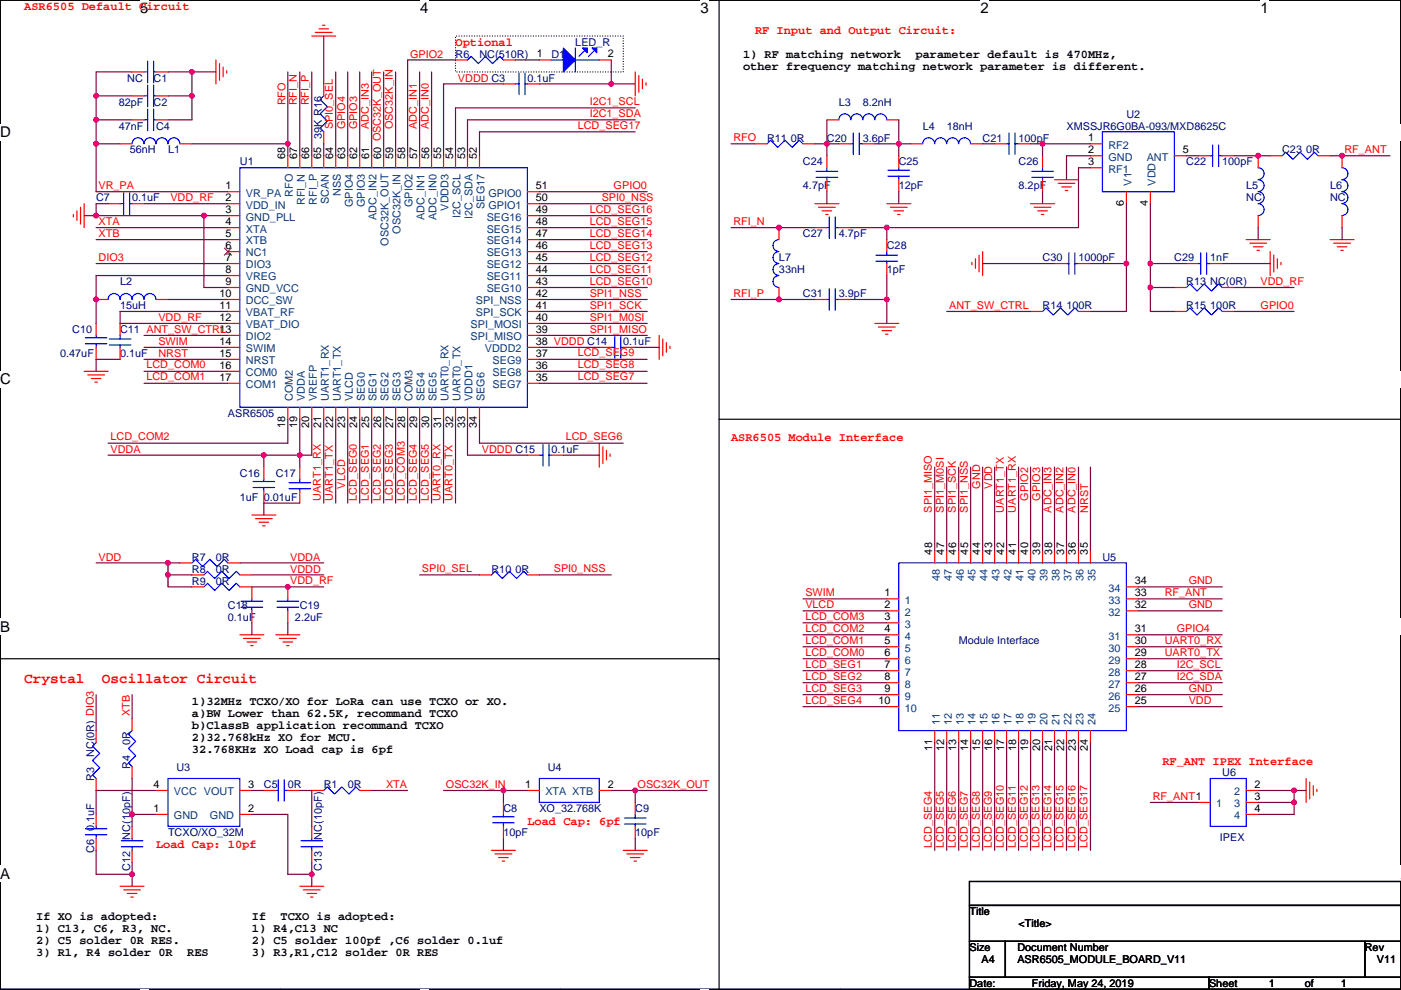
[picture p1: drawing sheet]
<svg xmlns="http://www.w3.org/2000/svg" width="297mm" height="210mm" viewBox="0 0 297 210" stroke-linecap="round" stroke-linejoin="round" font-family="sans-serif">
<defs><g id="words">
<g font-size="3.2">
<text x="29.7" y="2.8">5</text>
<text x="89.1" y="2.8">4</text>
<text x="148.5" y="2.8">3</text>
<text x="207.9" y="2.8">2</text>
<text x="267.3" y="2.8">1</text>
<text x=".1" y="29.1">D</text>
<text x=".1" y="81.5">C</text>
<text x=".1" y="134">B</text>
<text x=".1" y="186.4">A</text>
<text x="297" y="186.4">A</text>
</g>
<g font-size="3" fill="#f00">
<text x="5.1" y="144.8">Crystal</text>
<text x="21.6" y="144.8">Oscillator Circuit</text>
</g>
<g font-size="2.5" fill="#f00">
<text x="5.1" y="2.2">ASR6505 Default Circuit</text>
<text x="96.6" y="9.8">Optional</text>
<text x="160.1" y="7.2">RF Input and Output Circuit:</text>
<text x="155" y="93.6">ASR6505 Module Interface</text>
<text x="246.4" y="162.2">RF_ANT IPEX Interface</text>
<text x="33.1" y="180">Load Cap: 10pf</text>
<text x="111.8" y="174.9">Load Cap: 6pf</text>
</g>
<g font-size="2.5">
<text x="157.5" y="12.3">1) RF matching network</text>
<text x="157.5" y="14.9">other frequency matching network parameter is different.</text>
<text x="194.1" y="12.3">parameter default is 470MHz,</text>
<text x="40.7" y="149.5">1)32MHz TCXO/XO for LoRa can use TCXO or XO.</text>
<text x="40.7" y="152">a)BW Lower than 62.5K, recommand TCXO</text>
<text x="40.7" y="154.6">b)ClassB application recommand TCXO</text>
<text x="40.7" y="157.1">2)32.768kHz XO for MCU.</text>
<text x="40.7" y="159.6">32.768KHz XO Load cap is 6pf</text>
<text x="7.7" y="195.2">If XO is adopted:</text>
<text x="7.7" y="197.7">1) C13, C6, R3, NC.</text>
<text x="53.4" y="195.2">If</text>
<text x="53.4" y="197.7">1) R4,C13 NC</text>
<text x="59.5" y="195.2">TCXO is adopted:</text>
<text x="7.7" y="200.3">2) C5 solder 0R RES.</text>
<text x="7.7" y="202.8">3) R1, R4 solder 0R</text>
<text x="39.7" y="202.8">RES</text>
<text x="53.4" y="200.3">2) C5 solder 100pf ,C6 solder 0.1uf</text>
<text x="53.4" y="202.8">3) R3,R1,C12 solder 0R RES</text>
</g>
<g font-size="2.3" fill="#000080">
<text x="122" y="9.7">LED_R</text>
<text x="27" y="17.3">NC</text>
<text x="32.6" y="17.3">C1</text>
<text x="96.6" y="12.2">R6</text>
<text x="101.7" y="12.2">NC(510R)</text>
<text x="111.8" y="17.3">0.1uF</text>
<text x="116.9" y="12.2">D1</text>
<text x="25.2" y="22.4">82pF</text>
<text x="32.6" y="22.4">C2</text>
<text x="177.9" y="22.4">L3</text>
<text x="182.9" y="22.4">8.2nH</text>
<text x="25.2" y="27.5">47nF</text>
<text x="33.1" y="27.5">C4</text>
<text x="68.2" y="29.5" transform="rotate(-90 68.2 29.5)">39K R16</text>
<text x="195.6" y="27.5">L4</text>
<text x="200.7" y="27.5">18nH</text>
<text x="226.1" y="27.5">XMSSJR6G0BA-093/MXD8625C</text>
<text x="238.8" y="24.9">U2</text>
<text x="27.5" y="32.6">56nH</text>
<text x="35.6" y="32.6">L1</text>
<text x="50.9" y="35.1">U1</text>
<text x="162.6" y="30">R11 0R</text>
<text x="170.2" y="35.1">C24</text>
<text x="175.3" y="30">C20</text>
<text x="182.9" y="30">3.6pF</text>
<text x="190.6" y="35.1">C25</text>
<text x="208.3" y="30">C21</text>
<text x="216" y="30">100pF</text>
<text x="216" y="35.1">C26</text>
<text x="251.5" y="35.1">C22</text>
<text x="259.1" y="35.1">100pF</text>
<text x="271.8" y="32.6">C23 0R</text>
<text x="170.2" y="40.2">4.7pF</text>
<text x="190.6" y="40.2">12pF</text>
<text x="216" y="40.2">8.2pF</text>
<text x="264.2" y="40.2">L5</text>
<text x="282" y="40.2">L6</text>
<text x="20.4" y="42.7">C7</text>
<text x="28" y="42.7">0.1uF</text>
<text x="264.2" y="42.7">NC</text>
<text x="282" y="42.7">NC</text>
<text x="170.2" y="50.3">C27</text>
<text x="177.9" y="50.3">4.7pF</text>
<text x="188" y="52.9">C28</text>
<text x="165.2" y="55.4">L7</text>
<text x="165.2" y="58">33nH</text>
<text x="188" y="58">1pF</text>
<text x="221" y="55.4">C30</text>
<text x="228.7" y="55.4">1000pF</text>
<text x="249" y="55.4">C29</text>
<text x="256.6" y="55.4">1nF</text>
<text x="25.5" y="60.5">L2</text>
<text x="25.5" y="65.6">15uH</text>
<text x="170.2" y="63">C31</text>
<text x="177.9" y="63">3.9pF</text>
<text x="221" y="65.6">R14 100R</text>
<text x="251.5" y="60.5">R13 NC(0R)</text>
<text x="251.5" y="65.6">R15 100R</text>
<text x="15.3" y="70.7">C10</text>
<text x="25.5" y="70.7">C11 ANT_SW_CTRL</text>
<text x="12.8" y="75.7">0.47uF</text>
<text x="25.5" y="75.7">0.1uF</text>
<text x="132.1" y="73.2">0.1uF</text>
<text x="48.3" y="88.4">ASR6505</text>
<text x="50.9" y="101.1">C16</text>
<text x="58.5" y="101.1">C17</text>
<text x="116.9" y="96.1">0.1uF</text>
<text x="50.9" y="106.2">1uF 0.01uF</text>
<text x="40.7" y="118.9">R7</text>
<text x="45.8" y="118.9">0R</text>
<text x="233.7" y="118.9">U5</text>
<text x="40.7" y="124">R9</text>
<text x="40.7" y="121.5">R8</text>
<text x="45.8" y="124">0R</text>
<text x="45.8" y="121.5">0R</text>
<text x="104.2" y="121.5">R10 0R</text>
<text x="48.3" y="129.1">C18</text>
<text x="48.3" y="131.6">0.1uF</text>
<text x="62.5" y="131.6">2.2uF</text>
<text x="63.6" y="129.1">C19</text>
<text x="203.3" y="136.7">Module Interface</text>
<text x="20" y="160.5" transform="rotate(-90 20 160.5)">NC(0R) DIO3</text>
<text x="27.6" y="158" transform="rotate(-90 27.6 158)">0R</text>
<text x="20" y="165.6" transform="rotate(-90 20 165.6)">R3</text>
<text x="27.6" y="163.1" transform="rotate(-90 27.6 163.1)">R4</text>
<text x="37.4" y="163.6">U3</text>
<text x="55.9" y="167.2">C5</text>
<text x="61" y="167.2">0R</text>
<text x="68.6" y="167.2">R1</text>
<text x="73.7" y="167.2">0R</text>
<text x="116.1" y="163.6">U4</text>
<text x="259.1" y="164.6">U6</text>
<text x="106.7" y="172.3">C8</text>
<text x="114.4" y="172.3">XO_32.768K</text>
<text x="134.7" y="172.3">C9</text>
<text x="20" y="176.3" transform="rotate(-90 20 176.3)">0.1uF</text>
<text x="27.6" y="178.1" transform="rotate(-90 27.6 178.1)">NC(10pF)</text>
<text x="35.6" y="177.3">TCXO/XO_32M</text>
<text x="68.2" y="178.1" transform="rotate(-90 68.2 178.1)">NC(10pF)</text>
<text x="106.7" y="177.3">10pF</text>
<text x="134.7" y="177.3">10pF</text>
<text x="258.6" y="178.4">IPEX</text>
<text x="20" y="180.9" transform="rotate(-90 20 180.9)">C6</text>
<text x="27.6" y="184.7" transform="rotate(-90 27.6 184.7)">C12</text>
<text x="68.2" y="184.7" transform="rotate(-90 68.2 184.7)">C13</text>
</g>
<g font-size="2.3" fill="#f00">
<text x="86.9" y="12.2">GPIO2</text>
<text x="97.1" y="17.3">VDDD C3</text>
<text x="60.5" y="22.4" transform="rotate(-90 60.5 22.4)">RFO</text>
<text x="62.9" y="22.4" transform="rotate(-90 62.9 22.4)">RFI_N</text>
<text x="65.5" y="22.4" transform="rotate(-90 65.5 22.4)">RFI_P</text>
<text x="125" y="22.3">I2C1_SCL</text>
<text x="70.6" y="27.5" transform="rotate(-90 70.6 27.5)">SPI0_SEL</text>
<text x="73.2" y="27.5" transform="rotate(-90 73.2 27.5)">GPIO4</text>
<text x="75.8" y="27.5" transform="rotate(-90 75.8 27.5)">GPIO3</text>
<text x="78.2" y="27.5" transform="rotate(-90 78.2 27.5)">ADC_IN3</text>
<text x="83.3" y="27.5" transform="rotate(-90 83.3 27.5)">OSC32K_IN</text>
<text x="88.3" y="27.5" transform="rotate(-90 88.3 27.5)">ADC_IN1</text>
<text x="90.9" y="27.5" transform="rotate(-90 90.9 27.5)">ADC_IN0</text>
<text x="122.5" y="27.3">LCD_SEG17</text>
<text x="125" y="24.8">I2C1_SDA</text>
<text x="155.5" y="30">RFO</text>
<text x="285" y="32.4">RF_ANT</text>
<text x="20.9" y="40">VR_PA</text>
<text x="130.1" y="40.2">GPIO0</text>
<text x="20.9" y="47.8">XTA</text>
<text x="36.1" y="42.6">VDD_RF</text>
<text x="125" y="47.7">LCD_SEG15</text>
<text x="125" y="45.1">LCD_SEG16</text>
<text x="127.6" y="42.6">SPI0_NSS</text>
<text x="155.5" y="47.7">RFI_N</text>
<text x="20.9" y="50.3">XTB</text>
<text x="125" y="52.7">LCD_SEG13</text>
<text x="125" y="50.2">LCD_SEG14</text>
<text x="20.9" y="55.4">DIO3</text>
<text x="125" y="57.8">LCD_SEG11</text>
<text x="125" y="55.3">LCD_SEG12</text>
<text x="125" y="65.4">SPI1_SCK</text>
<text x="125" y="62.9">SPI1_NSS</text>
<text x="125" y="60.4">LCD_SEG10</text>
<text x="155.5" y="62.9">RFI_P</text>
<text x="201.2" y="65.4">ANT_SW_CTRL</text>
<text x="267.3" y="60.4">VDD_RF</text>
<text x="267.3" y="65.6">GPIO0</text>
<text x="33.6" y="68">VDD_RF</text>
<text x="125" y="70.5">SPI1_MISO</text>
<text x="125" y="68">SPI1_M0SI</text>
<text x="33.6" y="73.2">SWIM</text>
<text x="33.6" y="75.7">NRST</text>
<text x="122.5" y="75.6">LCD_SEG9</text>
<text x="31" y="78.1">LCD_COM0</text>
<text x="31" y="80.7">LCD_COM1</text>
<text x="122.5" y="80.7">LCD_SEG7</text>
<text x="122.5" y="78.1">LCD_SEG8</text>
<text x="23.4" y="93.4">LCD_COM2</text>
<text x="119.9" y="93.4">LCD_SEG6</text>
<text x="23.4" y="96">VDDA</text>
<text x="102.2" y="96">VDDD C15</text>
<text x="68" y="106.2" transform="rotate(-90 68 106.2)">UART1_RX</text>
<text x="70.6" y="106.2" transform="rotate(-90 70.6 106.2)">UART1_TX</text>
<text x="73.2" y="103.7" transform="rotate(-90 73.2 103.7)">VLCD</text>
<text x="75.6" y="106.2" transform="rotate(-90 75.6 106.2)">LCD_SEG0</text>
<text x="78.2" y="106.2" transform="rotate(-90 78.2 106.2)">LCD_SEG1</text>
<text x="80.7" y="106.2" transform="rotate(-90 80.7 106.2)">LCD_SEG2</text>
<text x="83.3" y="106.2" transform="rotate(-90 83.3 106.2)">LCD_SEG3</text>
<text x="85.8" y="106.2" transform="rotate(-90 85.8 106.2)">LCD_COM3</text>
<text x="88.3" y="106.2" transform="rotate(-90 88.3 106.2)">LCD_SEG4</text>
<text x="90.9" y="106.2" transform="rotate(-90 90.9 106.2)">LCD_SEG5</text>
<text x="93.4" y="106.2" transform="rotate(-90 93.4 106.2)">UART0_RX</text>
<text x="96" y="106.2" transform="rotate(-90 96 106.2)">UART0_TX</text>
<text x="207.8" y="103.7" transform="rotate(-90 207.8 103.7)">GND</text>
<text x="210.4" y="103.7" transform="rotate(-90 210.4 103.7)">VDD</text>
<text x="218" y="106.2" transform="rotate(-90 218 106.2)">GPIO2</text>
<text x="220.5" y="106.2" transform="rotate(-90 220.5 106.2)">GPIO3</text>
<text x="197.6" y="108.7" transform="rotate(-90 197.6 108.7)">SPI1_MISO</text>
<text x="200.1" y="108.7" transform="rotate(-90 200.1 108.7)">SPI1_M0SI</text>
<text x="202.6" y="108.7" transform="rotate(-90 202.6 108.7)">SPI1_SCK</text>
<text x="205.2" y="108.7" transform="rotate(-90 205.2 108.7)">SPI1_NSS</text>
<text x="212.8" y="108.7" transform="rotate(-90 212.8 108.7)">UART1_TX</text>
<text x="215.3" y="108.7" transform="rotate(-90 215.3 108.7)">UART1_RX</text>
<text x="223" y="108.7" transform="rotate(-90 223 108.7)">ADC_IN3</text>
<text x="225.5" y="108.7" transform="rotate(-90 225.5 108.7)">ADC_IN2</text>
<text x="228" y="108.7" transform="rotate(-90 228 108.7)">ADC_IN0</text>
<text x="230.7" y="108.7" transform="rotate(-90 230.7 108.7)">NRST</text>
<text x="20.9" y="118.9">VDD</text>
<text x="61.5" y="118.9">VDDA</text>
<text x="61.5" y="121.4">VDDD</text>
<text x="61.5" y="123.9">VDD_RF</text>
<text x="89.5" y="121.3">SPI0_SEL</text>
<text x="117.4" y="121.3">SPI0_NSS</text>
<text x="252" y="124">GND</text>
<text x="170.7" y="126.5">SWIM</text>
<text x="170.7" y="131.5">LCD_COM3</text>
<text x="170.7" y="129.1">VLCD</text>
<text x="246.9" y="126.4">RF_ANT</text>
<text x="252" y="129.1">GND</text>
<text x="170.7" y="136.6">LCD_COM1</text>
<text x="170.7" y="134">LCD_COM2</text>
<text x="246.9" y="136.6">UART0_RX</text>
<text x="249.5" y="134.1">GPIO4</text>
<text x="170.7" y="141.6">LCD_SEG1</text>
<text x="170.7" y="139.1">LCD_COM0</text>
<text x="246.9" y="139.1">UART0_TX</text>
<text x="249.5" y="141.6">I2C_SCL</text>
<text x="170.7" y="149.3">LCD_SEG4</text>
<text x="170.7" y="146.7">LCD_SEG3</text>
<text x="170.7" y="144.2">LCD_SEG2</text>
<text x="249.5" y="144.2">I2C_SDA</text>
<text x="252" y="149.4">VDD</text>
<text x="252" y="146.8">GND</text>
<text x="27.5" y="151.9" transform="rotate(-90 27.5 151.9)">XTB</text>
<text x="81.8" y="167.2">XTA</text>
<text x="94.5" y="167">OSC32K_IN</text>
<text x="135.2" y="167">OSC32K_OUT</text>
<text x="244.4" y="169.6">RF_ANT1</text>
<text x="197.6" y="179.9" transform="rotate(-90 197.6 179.9)">LCD_SEG4</text>
<text x="200.1" y="179.9" transform="rotate(-90 200.1 179.9)">LCD_SEG5</text>
<text x="202.6" y="179.9" transform="rotate(-90 202.6 179.9)">LCD_SEG6</text>
<text x="205.2" y="179.9" transform="rotate(-90 205.2 179.9)">LCD_SEG7</text>
<text x="207.7" y="179.9" transform="rotate(-90 207.7 179.9)">LCD_SEG8</text>
<text x="210.3" y="179.9" transform="rotate(-90 210.3 179.9)">LCD_SEG9</text>
<text x="212.8" y="179.9" transform="rotate(-90 212.8 179.9)">LCD_SEG10</text>
<text x="215.3" y="179.9" transform="rotate(-90 215.3 179.9)">LCD_SEG11</text>
<text x="217.9" y="179.9" transform="rotate(-90 217.9 179.9)">LCD_SEG12</text>
<text x="220.4" y="179.9" transform="rotate(-90 220.4 179.9)">LCD_SEG13</text>
<text x="223" y="179.9" transform="rotate(-90 223 179.9)">LCD_SEG14</text>
<text x="225.5" y="179.9" transform="rotate(-90 225.5 179.9)">LCD_SEG15</text>
<text x="228" y="179.9" transform="rotate(-90 228 179.9)">LCD_SEG16</text>
<text x="230.6" y="179.9" transform="rotate(-90 230.6 179.9)">LCD_SEG17</text>
</g>
<g font-size="2.3">
<text x="113.9" y="12.2">1</text>
<text x="128.8" y="12.2">2</text>
<text x="230.7" y="30">1</text>
<text x="60.5" y="33.8" transform="rotate(-90 60.5 33.8)">68</text>
<text x="63" y="33.8" transform="rotate(-90 63 33.8)">67</text>
<text x="65.6" y="33.8" transform="rotate(-90 65.6 33.8)">66</text>
<text x="68.1" y="33.8" transform="rotate(-90 68.1 33.8)">65</text>
<text x="70.7" y="33.8" transform="rotate(-90 70.7 33.8)">64</text>
<text x="73.2" y="33.8" transform="rotate(-90 73.2 33.8)">63</text>
<text x="75.7" y="33.8" transform="rotate(-90 75.7 33.8)">62</text>
<text x="78.3" y="33.8" transform="rotate(-90 78.3 33.8)">61</text>
<text x="80.8" y="33.8" transform="rotate(-90 80.8 33.8)">60 OSC32K_OUT</text>
<text x="83.4" y="33.8" transform="rotate(-90 83.4 33.8)">59</text>
<text x="85.9" y="33.8" transform="rotate(-90 85.9 33.8)">58</text>
<text x="88.4" y="33.8" transform="rotate(-90 88.4 33.8)">57</text>
<text x="91" y="33.8" transform="rotate(-90 91 33.8)">56</text>
<text x="93.5" y="33.8" transform="rotate(-90 93.5 33.8)">55</text>
<text x="96.1" y="33.8" transform="rotate(-90 96.1 33.8)">54</text>
<text x="98.6" y="33.8" transform="rotate(-90 98.6 33.8)">53</text>
<text x="101.1" y="33.8" transform="rotate(-90 101.1 33.8)">52</text>
<text x="230.7" y="32.5">2</text>
<text x="230.7" y="35.1">3</text>
<text x="250.8" y="32.5">5</text>
<text x="47.8" y="40.1">1</text>
<text x="113.6" y="40.1">51</text>
<text x="47.8" y="42.7">2</text>
<text x="47.8" y="45.2">3</text>
<text x="47.8" y="47.8">4</text>
<text x="113.6" y="42.7">50</text>
<text x="113.6" y="47.8">48</text>
<text x="113.6" y="45.2">49</text>
<text x="238.3" y="43.7" transform="rotate(-90 238.3 43.7)">6</text>
<text x="243.4" y="43.7" transform="rotate(-90 243.4 43.7)">4</text>
<text x="47.8" y="50.3">5</text>
<text x="47.8" y="52.8">6</text>
<text x="113.6" y="52.8">46</text>
<text x="113.6" y="50.3">47</text>
<text x="47.8" y="55.4">7</text>
<text x="47.8" y="57.9">8</text>
<text x="113.6" y="57.9">44</text>
<text x="113.6" y="55.4">45</text>
<text x="46.5" y="63">10</text>
<text x="46.5" y="65.5">11</text>
<text x="47.8" y="60.5">9</text>
<text x="113.6" y="65.5">41</text>
<text x="113.6" y="63">42</text>
<text x="113.6" y="60.5">43</text>
<text x="46.5" y="68.1">12</text>
<text x="46.5" y="70.6">13</text>
<text x="113.6" y="70.6">39</text>
<text x="113.6" y="68.1">40</text>
<text x="46.5" y="73.2">14</text>
<text x="46.5" y="75.7">15</text>
<text x="113.6" y="75.7">37</text>
<text x="113.6" y="73.2">38 VDDD C14</text>
<text x="46.5" y="78.2">16</text>
<text x="46.5" y="80.8">17</text>
<text x="113.6" y="80.8">35</text>
<text x="113.6" y="78.2">36</text>
<text x="60.5" y="90.7" transform="rotate(-90 60.5 90.7)">18</text>
<text x="63" y="90.7" transform="rotate(-90 63 90.7)">19</text>
<text x="65.6" y="90.7" transform="rotate(-90 65.6 90.7)">20</text>
<text x="68.1" y="90.7" transform="rotate(-90 68.1 90.7)">21</text>
<text x="70.7" y="90.7" transform="rotate(-90 70.7 90.7)">22</text>
<text x="73.2" y="90.7" transform="rotate(-90 73.2 90.7)">23</text>
<text x="75.7" y="90.7" transform="rotate(-90 75.7 90.7)">24</text>
<text x="78.3" y="90.7" transform="rotate(-90 78.3 90.7)">25</text>
<text x="80.8" y="90.7" transform="rotate(-90 80.8 90.7)">26</text>
<text x="83.4" y="90.7" transform="rotate(-90 83.4 90.7)">27</text>
<text x="85.9" y="90.7" transform="rotate(-90 85.9 90.7)">28</text>
<text x="88.4" y="90.7" transform="rotate(-90 88.4 90.7)">29</text>
<text x="91" y="90.7" transform="rotate(-90 91 90.7)">30</text>
<text x="93.5" y="90.7" transform="rotate(-90 93.5 90.7)">31</text>
<text x="96.1" y="90.7" transform="rotate(-90 96.1 90.7)">32</text>
<text x="98.6" y="90.7" transform="rotate(-90 98.6 90.7)">33</text>
<text x="101.1" y="90.7" transform="rotate(-90 101.1 90.7)">34</text>
<text x="197.7" y="117.6" transform="rotate(-90 197.7 117.6)">48</text>
<text x="200.2" y="117.6" transform="rotate(-90 200.2 117.6)">47</text>
<text x="202.7" y="117.6" transform="rotate(-90 202.7 117.6)">46</text>
<text x="205.3" y="117.6" transform="rotate(-90 205.3 117.6)">45</text>
<text x="207.8" y="117.6" transform="rotate(-90 207.8 117.6)">44</text>
<text x="210.4" y="117.6" transform="rotate(-90 210.4 117.6)">43</text>
<text x="212.9" y="117.6" transform="rotate(-90 212.9 117.6)">42</text>
<text x="215.4" y="117.6" transform="rotate(-90 215.4 117.6)">41</text>
<text x="218" y="117.6" transform="rotate(-90 218 117.6)">40</text>
<text x="220.5" y="117.6" transform="rotate(-90 220.5 117.6)">39</text>
<text x="223.1" y="117.6" transform="rotate(-90 223.1 117.6)">38</text>
<text x="225.6" y="117.6" transform="rotate(-90 225.6 117.6)">37</text>
<text x="228.1" y="117.6" transform="rotate(-90 228.1 117.6)">36</text>
<text x="230.7" y="117.6" transform="rotate(-90 230.7 117.6)">35</text>
<text x="240.6" y="124">34</text>
<text x="187.5" y="126.5">1</text>
<text x="187.5" y="129">2</text>
<text x="187.5" y="131.6">3</text>
<text x="240.6" y="129">32</text>
<text x="240.6" y="126.5">33</text>
<text x="187.5" y="134.1">4</text>
<text x="187.5" y="136.7">5</text>
<text x="240.6" y="136.7">30</text>
<text x="240.6" y="134.1">31</text>
<text x="187.5" y="139.2">6</text>
<text x="187.5" y="141.7">7</text>
<text x="240.6" y="141.7">28</text>
<text x="240.6" y="139.2">29</text>
<text x="186.2" y="149.4">10</text>
<text x="187.5" y="144.3">8</text>
<text x="187.5" y="146.8">9</text>
<text x="240.6" y="149.4">25</text>
<text x="240.6" y="146.8">26</text>
<text x="240.6" y="144.3">27</text>
<text x="197.7" y="159.3" transform="rotate(-90 197.7 159.3)">11</text>
<text x="200.2" y="159.3" transform="rotate(-90 200.2 159.3)">12</text>
<text x="202.7" y="159.3" transform="rotate(-90 202.7 159.3)">13</text>
<text x="205.3" y="159.3" transform="rotate(-90 205.3 159.3)">14</text>
<text x="207.8" y="159.3" transform="rotate(-90 207.8 159.3)">15</text>
<text x="210.4" y="159.3" transform="rotate(-90 210.4 159.3)">16</text>
<text x="212.9" y="159.3" transform="rotate(-90 212.9 159.3)">17</text>
<text x="215.4" y="159.3" transform="rotate(-90 215.4 159.3)">18</text>
<text x="218" y="159.3" transform="rotate(-90 218 159.3)">19</text>
<text x="220.5" y="159.3" transform="rotate(-90 220.5 159.3)">20</text>
<text x="223.1" y="159.3" transform="rotate(-90 223.1 159.3)">21</text>
<text x="225.6" y="159.3" transform="rotate(-90 225.6 159.3)">22</text>
<text x="228.1" y="159.3" transform="rotate(-90 228.1 159.3)">23</text>
<text x="230.7" y="159.3" transform="rotate(-90 230.7 159.3)">24</text>
<text x="32.6" y="167.1">4</text>
<text x="52.6" y="167.1">3</text>
<text x="111.3" y="167.1">1</text>
<text x="128.8" y="167.1">2</text>
<text x="266" y="167.1">2</text>
<text x="32.6" y="172.2">1</text>
<text x="52.6" y="172.2">2</text>
<text x="266" y="169.7">3</text>
<text x="266" y="172.2">4</text>
<text x="205.5" y="194.1">Title</text>
<text x="216" y="196.6">&lt;Title&gt;</text>
<text x="205.5" y="201.7">Size</text>
<text x="215.7" y="201.7">Document Number</text>
<text x="289.4" y="201.7">Rev</text>
<text x="205.5" y="209.3">Date:</text>
<text x="208.1" y="204.3">A4</text>
<text x="215.7" y="204.3">ASR6505_MODULE_BOARD_V11</text>
<text x="218.8" y="209.3">Friday, May 24, 2019</text>
<text x="256.3" y="209.3">Sheet</text>
<text x="269" y="209.3">1</text>
<text x="276.7" y="209.3">of</text>
<text x="284.3" y="209.3">1</text>
<text x="291.9" y="204.3">V11</text>
</g>
<g font-size="2.3" fill="#004080">
<text x="235" y="31.5">RF2</text>
<text x="235" y="34.1">GND</text>
<text x="243.1" y="34.1">ANT</text>
<text x="52.1" y="41.7">VR_PA</text>
<text x="62.1" y="41.7" transform="rotate(-90 62.1 41.7)">RFO</text>
<text x="72.2" y="41.6" transform="rotate(-90 72.2 41.6)">NSS</text>
<text x="103.6" y="41.7">GPIO0</text>
<text x="235" y="36.6">RF1</text>
<text x="239.9" y="39.4" transform="rotate(-90 239.9 39.4)">V1</text>
<text x="245" y="39.4" transform="rotate(-90 245 39.4)">VDD</text>
<text x="52.1" y="44.2">VDD_IN</text>
<text x="52.1" y="46.8">GND_PLL</text>
<text x="64.6" y="43.5" transform="rotate(-90 64.6 43.5)">RFI_N</text>
<text x="67.2" y="43.4" transform="rotate(-90 67.2 43.4)">RFI_P</text>
<text x="69.7" y="43.3" transform="rotate(-90 69.7 43.3)">SCAN</text>
<text x="74.8" y="43.9" transform="rotate(-90 74.8 43.9)">GPIO4</text>
<text x="77.3" y="43.9" transform="rotate(-90 77.3 43.9)">GPIO3</text>
<text x="79.9" y="46.6" transform="rotate(-90 79.9 46.6)">ADC_IN2</text>
<text x="87.5" y="43.9" transform="rotate(-90 87.5 43.9)">GPIO2</text>
<text x="90" y="46.6" transform="rotate(-90 90 46.6)">ADC_IN1</text>
<text x="92.6" y="46.6" transform="rotate(-90 92.6 46.6)">ADC_IN0</text>
<text x="95.1" y="44.7" transform="rotate(-90 95.1 44.7)">VDDD3</text>
<text x="97.6" y="46.2" transform="rotate(-90 97.6 46.2)">I2C_SCL</text>
<text x="100.2" y="46.5" transform="rotate(-90 100.2 46.5)">I2C_SDA</text>
<text x="102.7" y="44.3" transform="rotate(-90 102.7 44.3)">SEG17</text>
<text x="103.2" y="46.8">SEG16</text>
<text x="103.6" y="44.2">GPIO1</text>
<text x="52.1" y="49.3">XTA</text>
<text x="52.1" y="51.9">XTB</text>
<text x="82.4" y="52.2" transform="rotate(-90 82.4 52.2)">OSC32K_OUT</text>
<text x="84.9" y="49.6" transform="rotate(-90 84.9 49.6)">OSC32K_IN</text>
<text x="103.2" y="51.9">SEG14</text>
<text x="103.2" y="49.3">SEG15</text>
<text x="52.1" y="54.4">NC1</text>
<text x="52.1" y="56.9">DIO3</text>
<text x="52.1" y="59.5">VREG</text>
<text x="103.2" y="59.5">SEG11</text>
<text x="103.2" y="56.9">SEG12</text>
<text x="103.2" y="54.4">SEG13</text>
<text x="52.1" y="62">GND_VCC</text>
<text x="52.1" y="64.6">DCC_SW</text>
<text x="100.9" y="64.6">SPI_NSS</text>
<text x="103.2" y="62">SEG10</text>
<text x="52.1" y="67.1">VBAT_RF</text>
<text x="52.1" y="69.6">VBAT_DIO</text>
<text x="99.8" y="69.6">SPI_MOSI</text>
<text x="100.9" y="67.1">SPI_SCK</text>
<text x="52.1" y="72.2">DIO2</text>
<text x="52.1" y="74.7">SWIM</text>
<text x="52.1" y="77.3">NRST</text>
<text x="99.8" y="72.2">SPI_MISO</text>
<text x="102.8" y="74.7">VDDD2</text>
<text x="104.5" y="77.3">SEG9</text>
<text x="52.1" y="79.8">COM0</text>
<text x="52.1" y="82.3">COM1</text>
<text x="104.5" y="82.3">SEG7</text>
<text x="104.5" y="79.8">SEG8</text>
<text x="62.1" y="85.1" transform="rotate(-90 62.1 85.1)">COM2</text>
<text x="64.6" y="85.1" transform="rotate(-90 64.6 85.1)">VDDA</text>
<text x="67.2" y="85.1" transform="rotate(-90 67.2 85.1)">VREFP</text>
<text x="69.7" y="85.1" transform="rotate(-90 69.7 85.1)">UART1_RX</text>
<text x="72.2" y="85.1" transform="rotate(-90 72.2 85.1)">UART1_TX</text>
<text x="74.8" y="85.1" transform="rotate(-90 74.8 85.1)">VLCD</text>
<text x="77.3" y="85.1" transform="rotate(-90 77.3 85.1)">SEG0</text>
<text x="79.9" y="85.1" transform="rotate(-90 79.9 85.1)">SEG1</text>
<text x="82.4" y="85.1" transform="rotate(-90 82.4 85.1)">SEG2</text>
<text x="84.9" y="85.1" transform="rotate(-90 84.9 85.1)">SEG3</text>
<text x="87.5" y="85.1" transform="rotate(-90 87.5 85.1)">COM3</text>
<text x="90" y="85.1" transform="rotate(-90 90 85.1)">SEG4</text>
<text x="92.6" y="85.1" transform="rotate(-90 92.6 85.1)">SEG5</text>
<text x="95.1" y="85.1" transform="rotate(-90 95.1 85.1)">UART0_RX</text>
<text x="97.6" y="85.1" transform="rotate(-90 97.6 85.1)">UART0_TX</text>
<text x="100.2" y="85.1" transform="rotate(-90 100.2 85.1)">VDDD1</text>
<text x="102.7" y="85.1" transform="rotate(-90 102.7 85.1)">SEG6</text>
<text x="199.2" y="123.3" transform="rotate(-90 199.2 123.3)">48</text>
<text x="201.8" y="123.3" transform="rotate(-90 201.8 123.3)">47</text>
<text x="204.3" y="123.3" transform="rotate(-90 204.3 123.3)">46</text>
<text x="206.9" y="123.3" transform="rotate(-90 206.9 123.3)">45</text>
<text x="209.4" y="123.3" transform="rotate(-90 209.4 123.3)">44</text>
<text x="211.9" y="123.3" transform="rotate(-90 211.9 123.3)">43</text>
<text x="214.5" y="123.3" transform="rotate(-90 214.5 123.3)">42</text>
<text x="217" y="123.3" transform="rotate(-90 217 123.3)">41</text>
<text x="219.6" y="123.3" transform="rotate(-90 219.6 123.3)">40</text>
<text x="222.1" y="123.3" transform="rotate(-90 222.1 123.3)">39</text>
<text x="224.6" y="123.3" transform="rotate(-90 224.6 123.3)">38</text>
<text x="227.2" y="123.3" transform="rotate(-90 227.2 123.3)">37</text>
<text x="229.7" y="123.3" transform="rotate(-90 229.7 123.3)">36</text>
<text x="232.3" y="123.3" transform="rotate(-90 232.3 123.3)">35</text>
<text x="235" y="125.5">34</text>
<text x="191.8" y="128.1">1</text>
<text x="191.8" y="130.6">2</text>
<text x="235" y="130.6">32</text>
<text x="235" y="128.1">33</text>
<text x="191.8" y="133.1">3</text>
<text x="191.8" y="135.7">4</text>
<text x="235" y="135.7">31</text>
<text x="191.8" y="138.2">5</text>
<text x="191.8" y="140.8">6</text>
<text x="191.8" y="143.3">7</text>
<text x="235" y="143.3">28</text>
<text x="235" y="140.8">29</text>
<text x="235" y="138.2">30</text>
<text x="191.8" y="145.8">8</text>
<text x="191.8" y="148.4">9</text>
<text x="235" y="148.4">26</text>
<text x="235" y="145.8">27</text>
<text x="191.8" y="150.9">10</text>
<text x="199.2" y="153.7" transform="rotate(-90 199.2 153.7)">11</text>
<text x="201.8" y="153.7" transform="rotate(-90 201.8 153.7)">12</text>
<text x="204.3" y="153.7" transform="rotate(-90 204.3 153.7)">13</text>
<text x="206.9" y="153.7" transform="rotate(-90 206.9 153.7)">14</text>
<text x="209.4" y="153.7" transform="rotate(-90 209.4 153.7)">15</text>
<text x="211.9" y="153.7" transform="rotate(-90 211.9 153.7)">16</text>
<text x="214.5" y="153.7" transform="rotate(-90 214.5 153.7)">17</text>
<text x="217" y="153.7" transform="rotate(-90 217 153.7)">18</text>
<text x="219.6" y="153.7" transform="rotate(-90 219.6 153.7)">19</text>
<text x="222.1" y="153.7" transform="rotate(-90 222.1 153.7)">20</text>
<text x="224.6" y="153.7" transform="rotate(-90 224.6 153.7)">21</text>
<text x="227.2" y="153.7" transform="rotate(-90 227.2 153.7)">22</text>
<text x="229.7" y="153.7" transform="rotate(-90 229.7 153.7)">23</text>
<text x="232.3" y="153.7" transform="rotate(-90 232.3 153.7)">24</text>
<text x="235" y="150.9">25</text>
<text x="36.9" y="168.7">VCC VOUT</text>
<text x="36.9" y="173.8">GND</text>
<text x="44.5" y="173.8">GND</text>
<text x="115.6" y="168.7">XTA XTB</text>
<text x="257.9" y="171.2">1</text>
<text x="261.7" y="168.7">2</text>
<text x="261.7" y="171.2">3</text>
<text x="261.7" y="173.8">4</text>
</g>
</g></defs>
<path d="M.1 0h296.9v209.8h-296.9z" fill="none" stroke="#000" stroke-width=".25"/>
<g fill="#fff">
<path d="M29.7 0h1.8v3.5h-1.8z"/>
<path d="M29.7 209.8l1.8 .1z"/>
</g>
<path d="M59.4 0h.1M59.4 209.8h.1" fill="none" stroke="#000" stroke-width=".25"/>
<g fill="#fff">
<path d="M89.1 0h1.8v3.5h-1.8z"/>
<path d="M89.1 209.8l1.8 .1z"/>
</g>
<path d="M118.8 0h.1M118.8 209.8h.1" fill="none" stroke="#000" stroke-width=".25"/>
<g fill="#fff">
<path d="M148.5 0h1.8v3.5h-1.8z"/>
<path d="M148.5 209.8l1.8 .1z"/>
</g>
<path d="M178.2 0h.1M178.2 209.8h.1" fill="none" stroke="#000" stroke-width=".25"/>
<g fill="#fff">
<path d="M207.9 0h1.7v3.5h-1.7z"/>
<path d="M207.9 209.8l1.7 .1z"/>
</g>
<path d="M237.6 0h.1M237.6 209.8h.1" fill="none" stroke="#000" stroke-width=".25"/>
<g fill="#fff">
<path d="M267.3 0h1.7v3.5h-1.7z"/>
<path d="M267.3 209.8l1.7 .1z"/>
<path d="M.1 26.2h2.2v3.6h-2.2z"/>
<path d="M297 26.2v3.6z"/>
<path d="M.1 78.7h2.2v3.5h-2.2z"/>
<path d="M297 78.7v3.5z"/>
</g>
<path d="M.1 52.5h.1M297 52.5h.1" fill="none" stroke="#000" stroke-width=".25"/>
<g fill="#fff">
<path d="M.1 131.1h2.1v3.6h-2.1z"/>
<path d="M297 131.1v3.6z"/>
</g>
<path d="M.1 104.9h.1M297 104.9h.1" fill="none" stroke="#000" stroke-width=".25"/>
<g fill="#fff">
<path d="M0 183.6h2.2v3.5h-2.2z"/>
<path d="M297 183.6v3.5z"/>
</g>
<g fill="none" stroke="#000" stroke-width=".25">
<path d="M152.5 0v210M152.5 88.9h144.5M297 88.9h.1M.1 139.7h152.4M152.5 139.7h.1M.1 157.4h.1M297 157.4h.1M205.5 199.7h7.7v7.6h-7.7zM205.5 187h91.5v5h-91.5zM205.5 192h91.5v7.7h-91.5zM213.2 199.7h76.2v7.6h-76.2zM289.4 199.7h7.6v7.6h-7.6z"/>
<path d="M205.5 207.3h50.8v2.5h-50.8zM256.3 207.3h40.7v2.5h-40.7z"/>
</g>
<path d="M96.6 7.6h35.5v7.7h-35.5z" fill="none" stroke="#000" stroke-width=".25" stroke-dasharray="0 .5"/>
<g fill="none" stroke="#f00" stroke-width=".25">
<path d="M28 15.3h2.5M33.1 15.3h2.5M45.8 12.7v5.1M46.5 13.5v3.5M47.3 14.2v2.1M48.1 15v.5M66.1 7.6h5.1M66.9 6.9h3.5M67.6 6.1h2.1M68.4 5.4h.5M68.6 17.8v2.5M96.6 12.7h2.5"/>
<path d="M106.7 17.8h2.6M106.7 12.7h2.6M111.8 17.8h2.6M114.4 12.7h2.5M127.1 12.7h2.5M134.7 15.3v5M135.4 16v3.6M136.2 16.8v2M137 17.5v.6M25.5 30.5h2.5M28 20.3h2.5M28 25.4h2.5"/>
<path d="M33.1 20.3h2.5M33.1 25.4h2.5M38.2 30.5h2.5M61 33v2.6M63.6 33v2.6M66.1 33v2.6M68.6 33v2.6M68.6 28v2.5M71.2 33v2.6M73.7 33v2.6M76.3 33v2.6M78.8 33v2.6"/>
<path d="M81.3 33v2.6M83.9 33v2.6M86.4 33v2.6M89 33v2.6M91.5 33v2.6M94 33v2.6M96.6 33v2.6M99.1 33v2.6M101.7 33v2.6M160.1 30.5h2.5M170.2 30.5h2.6M175.3 25.4h2.6"/>
<path d="M175.3 38.1v2.6M175.3 33v2.6M177.9 30.5h2.5M182.9 30.5h2.6M188 25.4h2.6M190.6 33v2.6M190.6 38.1v2.6M193.1 30.5h2.5M205.8 30.5h2.5M210.9 30.5h2.5M216 30.5h2.5M221 38.1v2.6"/>
<path d="M221 33v2.6M223.6 38.1h5.1M224.3 38.9h3.6M225.1 39.6h2M231.2 30.5h2.5M231.2 33h2.5M231.2 35.6h2.5M249 33h2.5M254.1 33h2.5M259.1 33h2.6M266.8 33v2.6M269.3 33h2.5"/>
<path d="M279.5 33h2.5M284.5 33v2.6M15.6 45.5v.5M16.3 44.7v2.1M17.1 44v3.5M17.8 43.2v5.1M22.9 43.2h2.6M28 43.2h2.5M48.3 40.7h2.6M48.3 43.2h2.6M48.3 45.7h2.6M48.3 48.3h2.6"/>
<path d="M48.3 50.8h2.6M48.3 53.4h2.6M48.3 55.9h2.6M48.3 58.4h2.6M111.8 58.4h2.6M111.8 55.9h2.6M111.8 53.4h2.6M111.8 50.8h2.6M111.8 48.3h2.6M111.8 45.7h2.6M111.8 43.2h2.6M111.8 40.7h2.6"/>
<path d="M165.2 48.3v2.5M172.8 43.2h5.1M172.8 48.3h2.5M173.5 44h3.6M174.3 44.7h2M175.1 45.5h.5M177.9 48.3h2.5M188 43.2h5.1M188 55.9v2.5M188 50.8v2.6M188.8 44h3.5M189.5 44.7h2.1"/>
<path d="M190.3 45.5h.5M206.1 55.6v.6M206.8 54.9v2M207.6 54.1v3.6M208.3 53.4v5M218.5 43.2h5.1M219.3 44h3.5M220 44.7h2.1M220.8 45.5h.5M223.6 55.9h2.5M225.9 40.4h.5M228.7 55.9h2.5"/>
<path d="M238.8 40.7v2.5M243.9 40.7v2.5M251.5 55.9h2.6M256.6 55.9h2.5M264.2 50.8h5.1M265 51.6h3.5M265.7 52.3h2.1M266.5 53.1h.5M266.8 45.7v2.6M269.3 53.4v5M270.1 54.1v3.6M270.8 54.9v2"/>
<path d="M271.6 55.6v.6M282 50.8h5.1M282.8 51.6h3.5M283.5 52.3h2.1M284.3 53.1h.5M284.5 45.7v2.6M17.8 78.8h5.1M18.6 79.5h3.6M20.4 68.6v2.5M20.4 73.7v2.5M20.4 63.5h2.5M25.5 73.7v2.5"/>
<path d="M25.5 68.6v2.5M33.1 63.5h2.5M48.3 61h2.6M48.3 63.5h2.6M48.3 66.1h2.6M48.3 68.6h2.6M48.3 71.1h2.6M48.3 73.7h2.6M48.3 76.2h2.6M48.3 78.8h2.6M111.8 78.8h2.6M111.8 76.2h2.6"/>
<path d="M111.8 73.7h2.6M111.8 71.1h2.6M111.8 68.6h2.6M111.8 66.1h2.6M111.8 63.5h2.6M111.8 61h2.6M127.1 73.7h2.5M132.1 73.7h2.6M139.8 71.1v5.1M140.5 71.9v3.6M141.3 72.7v2M142 73.4v.5"/>
<path d="M165.2 61v2.5M172.8 63.5h2.5M177.9 63.5h2.5M185.5 68.6h5.1M186.2 69.4h3.6M187 70.1h2M187.8 70.9h.5M218.5 66.1h2.5M228.7 66.1h2.5M249 61h2.5M249 66.1h2.5M259.1 61h2.6"/>
<path d="M259.1 66.1h2.6M19.4 80.3h2M20.1 81h.5M48.3 81.3h2.6M55.9 99.1v2.5M61 86.4v2.5M63.6 99.1v2.5M63.6 86.4v2.5M66.1 86.4v2.5M68.6 86.4v2.5M71.2 86.4v2.5M73.7 86.4v2.5"/>
<path d="M76.3 86.4v2.5M78.8 86.4v2.5M81.3 86.4v2.5M83.9 86.4v2.5M86.4 86.4v2.5M89 86.4v2.5M91.5 86.4v2.5M94 86.4v2.5M96.6 86.4v2.5M99.1 86.4v2.5M101.7 86.4v2.5M111.8 96.5h2.6"/>
<path d="M111.8 81.3h2.6M116.9 96.5h2.5M127.1 94v5.1M127.8 94.8v3.5M128.6 95.5v2.1M129.3 96.3v.5M38.2 119.4h2.5M48.3 119.4h2.6M53.4 109.2h5.1M54.2 110h3.5M54.9 110.8h2.1M55.7 111.5h.5"/>
<path d="M55.9 104.2v2.5M63.6 104.2v2.5M198.2 116.9v2.5M200.7 116.9v2.5M203.3 116.9v2.5M205.8 116.9v2.5M208.3 116.9v2.5M210.9 116.9v2.5M213.4 116.9v2.5M216 116.9v2.5M218.5 116.9v2.5M221 116.9v2.5"/>
<path d="M223.6 116.9v2.5M226.1 116.9v2.5M228.7 116.9v2.5M231.2 116.9v2.5M40.7 124.5h2.5M40.7 121.9h2.5M50.9 134.6h5M50.9 124.5h2.5v2.5M50.9 121.9h2.5M51.6 135.4h3.6M52.4 136.2h2M53.1 136.9h.6"/>
<path d="M53.4 129.6v2.5M58.5 134.6h5.1M59.2 135.4h3.6M60 136.2h2M60.8 136.9h.5M61 124.5v2.5M61 129.6v2.5M101.7 121.9h2.5M111.8 121.9h2.6M188 127h2.6M188 129.6h2.6M188 132.1h2.6"/>
<path d="M188 134.6h2.6M188 137.2h2.6M188 139.7h2.6M238.8 139.7h2.6M238.8 137.2h2.6M238.8 134.6h2.6M238.8 129.6h2.6M238.8 127h2.6M238.8 124.5h2.6M20.4 155v2.5M28 152.4v2.6M188 142.3h2.6"/>
<path d="M188 144.8h2.6M188 147.3h2.6M188 149.9h2.6M198.2 155v2.5M200.7 155v2.5M203.3 155v2.5M205.8 155v2.5M208.3 155v2.5M210.9 155v2.5M213.4 155v2.5M216 155v2.5M218.5 155v2.5"/>
<path d="M221 155v2.5M223.6 155v2.5M226.1 155v2.5M228.7 155v2.5M231.2 155v2.5M238.8 149.9h2.6M238.8 147.3h2.6M238.8 144.8h2.6M238.8 142.3h2.6M20.4 172.7v2.6M20.4 177.8v2.6M20.4 165.1v2.6"/>
<path d="M28 162.6v2.5M28 175.3v2.5M33.1 167.7h2.5M33.1 172.7h2.5M50.9 167.7h2.5M50.9 172.7h2.5M55.9 167.7h2.6M61 167.7h2.6M66.1 167.7h2.5M66.1 175.3v2.5M76.3 167.7h2.5M106.7 170.2v2.5"/>
<path d="M106.7 175.3v2.5M111.8 167.7h2.6M127.1 167.7h2.5M134.7 175.3v2.5M134.7 170.2v2.5M254.1 170.2h2.5M264.2 167.7h2.6M264.2 170.2h2.6M264.2 172.7h2.6M276.9 165.1v5.1M277.7 165.9v3.5M278.4 166.6v2.1"/>
<path d="M279.2 167.4v.5M25.5 188h5M26.2 188.7h3.6M27 189.5h2M27.7 190.3h.6M28 180.4v2.5M63.6 188h5M64.3 188.7h3.6M65.1 189.5h2M65.8 190.3h.6M66.1 180.4v2.5M104.2 180.4h5.1"/>
<path d="M105 181.1h3.5M105.7 181.9h2.1M106.5 182.6h.5M132.1 180.4h5.1M132.9 181.1h3.6M133.7 181.9h2M134.4 182.6h.5"/>
</g>
<g fill="none" stroke="#00f" stroke-width=".25">
<path d="M30.5 15.3h.8M31.3 13v4.5M31.3 18.1v4.5M32.6 13v4.5M32.6 18.1v4.5M32.6 15.3h.5M99.1 12.7l.8-.7 1.5 1.5 1.5-1.5 1.6 1.5 1.5-1.5 .7 .7M109.3 17.8h.7M110 15.5v4.6M111.3 15.5v4.6M111.3 17.8h.5M116.9 12.7h2.5"/>
<path d="M122 10.2v5.1M122 12.7h5.1M124 10.7l-1.3 1.3M126 10.7l-1.2 1.3M28 30.5a1.27 1.27 0 0 1 1.3-1.3 1.27 1.27 0 0 1 1.2 1.3 1.27 1.27 0 0 1 1.3-1.3 1.27 1.27 0 0 1 1.3 1.3 1.27 1.27 0 0 1 1.3-1.3 1.27 1.27 0 0 1 1.2 1.3 1.26 1.26 0 0 1 1.3-1.3 1.26 1.26 0 0 1 1.2 1.3M30.5 20.3h.8M30.5 25.4h.8M31.3 23.1v4.6M32.6 23.1v4.6M32.6 20.3h.5M32.6 25.4h.5M50.9 35.6h60.9v50.8h-60.9z"/>
<path d="M68.6 20.3l-.7 .8 1.5 1.5-1.5 1.6 1.5 1.5-1.5 1.5 .7 .8M162.6 30.5l.8-.8 1.5 1.6 1.5-1.6 1.6 1.6 1.5-1.6 .7 .8M173 36.3h4.6M173 37.6h4.6M175.3 37.6v.5M175.3 35.6v.7M177.9 25.4a1.26 1.26 0 0 1 1.2-1.2 1.26 1.26 0 0 1 1.3 1.2 1.27 1.27 0 0 1 1.2-1.2 1.27 1.27 0 0 1 1.3 1.2 1.27 1.27 0 0 1 1.3-1.2 1.27 1.27 0 0 1 1.3 1.2 1.27 1.27 0 0 1 1.2-1.2 1.27 1.27 0 0 1 1.3 1.2M180.4 30.5h.5M180.9 28.2v4.6M182.2 28.2v4.6M182.2 30.5h.7M188.3 37.4h4.5"/>
<path d="M188.3 36.1h4.5M190.6 35.6v.5M190.6 37.4v.7M195.6 30.5a1.26 1.26 0 0 1 1.3-1.3 1.26 1.26 0 0 1 1.3 1.3 1.27 1.27 0 0 1 1.2-1.3 1.27 1.27 0 0 1 1.3 1.3M200.7 30.5a1.26 1.26 0 0 1 1.3-1.3 1.26 1.26 0 0 1 1.2 1.3M203.3 30.5a1.26 1.26 0 0 1 1.2-1.3 1.26 1.26 0 0 1 1.3 1.3M213.4 30.5h.5M213.9 28.2v4.6M215.2 28.2v4.6M215.2 30.5h.8M218.8 36.3h4.5M218.8 37.6h4.5"/>
<path d="M221 37.6v.5M221 35.6v.7M233.7 28h15.3v12.7h-15.3zM256.6 33h.5M257.1 30.8v4.5M258.4 30.8v4.5M258.4 33h.7M266.7 35.6a1.26 1.26 0 0 1 1.3 1.2 1.26 1.26 0 0 1-1.3 1.3 1.27 1.27 0 0 1 1.3 1.3 1.27 1.27 0 0 1-1.3 1.2 1.27 1.27 0 0 1 1.3 1.3 1.27 1.27 0 0 1-1.3 1.3 1.27 1.27 0 0 1 1.3 1.2 1.27 1.27 0 0 1-1.3 1.3M271.8 33l.8-.7 1.5 1.5 1.6-1.5 1.5 1.5 1.5-1.5 .8 .7M284.5 35.6a1.26 1.26 0 0 1 1.3 1.2 1.26 1.26 0 0 1-1.3 1.3 1.27 1.27 0 0 1 1.3 1.3 1.27 1.27 0 0 1-1.3 1.2 1.27 1.27 0 0 1 1.3 1.3 1.27 1.27 0 0 1-1.3 1.3 1.27 1.27 0 0 1 1.3 1.2 1.27 1.27 0 0 1-1.3 1.3M25.5 43.2h.7M26.2 40.9v4.6"/>
<path d="M27.5 40.9v4.6M27.5 43.2h.5M165.1 58.4a1.26 1.26 0 0 0-1.2 1.3 1.26 1.26 0 0 0 1.2 1.3M165.1 55.9a1.26 1.26 0 0 0-1.2 1.3 1.26 1.26 0 0 0 1.2 1.2M165.1 53.4a1.26 1.26 0 0 0-1.2 1.2 1.26 1.26 0 0 0 1.2 1.3M165.1 50.8a1.26 1.26 0 0 0-1.2 1.3 1.26 1.26 0 0 0 1.2 1.2M175.3 48.3h.5M175.8 46v4.6M177.1 46v4.6M177.1 48.3h.8M185.7 54.1h4.6M185.7 55.4h4.6"/>
<path d="M188 55.4v.5M188 53.4v.7M226.1 55.9h.5M226.6 53.6v4.6M227.9 53.6v4.6M227.9 55.9h.8M254.1 55.9h.5M254.6 53.6v4.6M255.8 53.6v4.6M255.8 55.9h.8M18.1 72.9h4.6M18.1 71.6h4.6"/>
<path d="M20.4 71.1v.5M20.4 72.9v.8M23.2 71.9h4.5M23.2 73.2h4.5M25.5 73.2v.5M25.5 71.1v.8M33.1 63.5a1.27 1.27 0 0 0-1.3-1.2 1.27 1.27 0 0 0-1.3 1.2 1.27 1.27 0 0 0-1.3-1.2 1.27 1.27 0 0 0-1.2 1.2 1.27 1.27 0 0 0-1.3-1.2 1.27 1.27 0 0 0-1.3 1.2 1.26 1.26 0 0 0-1.2-1.2 1.26 1.26 0 0 0-1.3 1.2M129.6 73.7h.8M130.4 71.4v4.6M131.6 71.4v4.6M131.6 73.7h.5M175.3 63.5h.5"/>
<path d="M175.8 61.2v4.6M177.1 61.2v4.6M177.1 63.5h.8M221 66.1l.8-.8 1.5 1.5 1.5-1.5 1.6 1.5 1.5-1.5 .8 .8M251.5 61l.8-.8 1.5 1.5 1.5-1.5 1.6 1.5 1.5-1.5 .7 .8M251.5 66.1l.8-.8 1.5 1.5 1.5-1.5 1.6 1.5 1.5-1.5 .7 .8M114.4 96.5h.7M115.1 94.3v4.5M116.4 94.3v4.5M116.4 96.5h.5M40.7 119.4l.8-.8 1.5 1.6 1.5-1.6 1.5 1.6 1.6-1.6 .7 .8M53.7 103.4h4.5"/>
<path d="M53.7 102.1h4.5M55.9 101.6v.5M55.9 103.4v.8M61.3 102.4h4.5M61.3 103.7h4.5M63.6 103.7v.5M63.6 101.6v.8M190.6 119.4h48.2v35.6h-48.2zM43.2 124.5l.8-.8 1.5 1.5 1.6-1.5 1.5 1.5 1.5-1.5 .8 .8M43.2 121.9l.8-.7 1.5 1.5 1.6-1.5 1.5 1.5 1.5-1.5 .8 .7M51.1 128.8h4.6M51.1 127.5h4.6"/>
<path d="M53.4 127v.5M53.4 128.8v.8M58.7 128.8h4.6M58.7 127.5h4.6M61 127v.5M61 128.8v.8M104.2 121.9l.8-.7 1.5 1.5 1.5-1.5 1.5 1.5 1.6-1.5 .7 .7M20.4 157.5l-.8 .8 1.5 1.5-1.5 1.5 1.5 1.5-1.5 1.6 .8 .7M28 155l-.8 .7 1.6 1.5-1.6 1.6 1.6 1.5-1.6 1.5 .8 .8M18.1 177.1h4.6M18.1 175.8h4.6M20.4 175.3v.5"/>
<path d="M20.4 177.1v.7M25.7 179.6h4.6M25.7 178.3h4.6M28 177.8v.5M28 179.6v.8M35.6 165.1h15.3v10.2h-15.3zM58.5 167.7h.5M59 165.4v4.5M60.3 167.7h.7M60.3 165.4v4.5M63.8 179.6h4.6M63.8 178.3h4.6"/>
<path d="M66.1 177.8v.5M66.1 179.6v.8M68.6 167.7l.8-.8 1.5 1.5 1.6-1.5 1.5 1.5 1.5-1.5 .8 .8M104.5 174.5h4.5M104.5 173.2h4.5M106.7 172.7v.5M106.7 174.5v.8M114.4 165.1h12.7v5.1h-12.7zM132.4 173.5h4.6M132.4 174.8h4.6M134.7 174.8v.5M134.7 172.7v.8"/>
<path d="M256.6 165.1h7.6v10.2h-7.6z"/>
</g>
<g fill="#00f" stroke="#00f" stroke-width=".25">
<path d="M119.4 10.2l2.6 2.5-2.6 2.6z" fill-rule="evenodd"/>
<path d="M123.5 10.2h1v1z" fill-rule="evenodd"/>
<path d="M125.5 10.2h1.1v1z" fill-rule="evenodd"/>
</g>
<path d="M47.6 52.6l1.5 1.5M49.1 52.6l-1.6 1.5" fill="none" stroke="#804000" stroke-width=".21"/>
<g fill="none" stroke="#800040" stroke-width=".25">
<path d="M28 15.3h-7.6v5M35.6 15.3h5.1M40.7 15.3h5.1M40.7 15.3v5M61 15.3v15.2M63.6 15.3v17.7M66.1 15.3v17.7M68.6 7.6v10.2M71.2 15.3v17.7M73.7 15.3v17.7M76.3 15.3v17.7M78.8 15.3v17.7"/>
<path d="M81.3 15.3v17.7M83.9 15.3v17.7M89 15.3v17.7M91.5 15.3v17.7M96.6 12.7h-10.2v20.3M106.7 17.8h-12.7v15.2M109.3 12.7h5.1M114.4 17.8h15.2M129.6 17.8h5.1M129.6 12.7v5.1M20.4 30.5h5.1M20.4 20.3v5.1"/>
<path d="M20.4 20.3h7.6M20.4 25.4h7.6M20.4 30.5v10.2h27.9M20.4 25.4v5.1M35.6 20.3h5.1M40.7 20.3v5.1h-5.1M40.7 30.5h20.3M61 30.5v2.5M68.6 30.5v2.5M134.7 28h-33v5M134.7 25.4h-35.6v7.6M134.7 22.9h-38.1v10.1"/>
<path d="M155 30.5h5.1M172.8 30.5h5.1M175.3 25.4v7.6M185.5 30.5h5.1M190.6 30.5h2.5M190.6 30.5v2.5M190.6 25.4v5.1M208.3 30.5h2.6M218.5 30.5h2.5M221 30.5v2.5M221 30.5h10.2M231.2 33h-5.1v5.1"/>
<path d="M231.2 35.6h-2.5v12.7h-40.7M251.5 33h2.6M261.7 33h7.6M282 33h12.7M17.8 45.7h2.6M20.4 45.7h22.8M20.4 48.3h27.9M20.4 50.8h27.9M20.4 55.9h27.9M22.9 43.2h-2.5v2.5M30.5 43.2h17.8M43.2 45.7v15.3h5.1"/>
<path d="M43.2 45.7h5.1M48.3 58.4h-27.9v10.2M114.4 58.4h22.8M114.4 55.9h22.8M114.4 53.4h22.8M114.4 50.8h22.8M114.4 48.3h22.8M114.4 45.7h22.8M114.4 43.2h22.8M114.4 40.7h22.8M155 48.3h17.8M175.3 40.7v2.5"/>
<path d="M180.4 48.3h7.6M188 48.3v2.5M188 58.4v5.1M190.6 40.7v2.5M208.3 55.9h15.3M221 40.7v2.5M231.2 55.9h7.6M238.8 43.2v12.7M238.8 55.9v10.2h-7.6M243.9 55.9v5.1M243.9 55.9h7.6M243.9 43.2v12.7"/>
<path d="M259.1 55.9h10.2M266.8 48.3v2.5M284.5 48.3v2.5M25.5 76.2h-5.1v2.6M30.5 71.1h17.8M30.5 73.7h17.8M30.5 76.2h17.8M30.5 78.8h17.8M35.6 63.5h12.7M48.3 66.1h-22.8v2.5h22.8M114.4 73.7h12.7M114.4 78.8h22.8"/>
<path d="M114.4 76.2h22.8M114.4 71.1h22.8M114.4 68.6h22.8M114.4 66.1h22.8M114.4 63.5h22.8M114.4 61h22.8M134.7 73.7h5.1M155 63.5h17.8M180.4 63.5h7.6M188 63.5v5.1M200.7 66.1h17.8M243.9 61v5.1h5.1"/>
<path d="M243.9 61h5.1M261.7 61h12.7M261.7 66.1h12.7M22.9 96.5h33M30.5 81.3h17.8M55.9 96.5h7.7M55.9 96.5v2.6M61 88.9v5.1h-38.1M63.6 88.9v7.6M63.6 96.5v2.6M66.1 88.9v7.6h-2.5M68.6 88.9v17.8"/>
<path d="M71.2 88.9v17.8M73.7 88.9v17.8M76.3 88.9v17.8M78.8 88.9v17.8M81.3 88.9v17.8M83.9 88.9v17.8M86.4 88.9v17.8M89 88.9v17.8M91.5 88.9v17.8M94 88.9v17.8M96.6 88.9v17.8M99.1 88.9v7.6h12.7"/>
<path d="M101.7 88.9v5.1h30.4M114.4 81.3h22.8M119.4 96.5h7.7M198.2 99.1v17.8M200.7 99.1v17.8M203.3 99.1v17.8M205.8 99.1v17.8M208.3 99.1v17.8M210.9 99.1v17.8M213.4 99.1v17.8M216 99.1v17.8M218.5 99.1v17.8"/>
<path d="M221 99.1v17.8M223.6 99.1v17.8M226.1 99.1v17.8M228.7 99.1v17.8M231.2 99.1v17.8M20.4 119.4h15.2M35.6 119.4h2.6M35.6 119.4v2.5M50.9 119.4h17.7M63.6 106.7h-7.7v2.5M35.6 121.9v2.6h5.1M35.6 121.9h5.1"/>
<path d="M53.4 124.5h15.2M53.4 121.9h15.2M53.4 132.1v2.5M61 132.1v2.5M89 121.9h12.7M114.4 121.9h15.2M170.2 127h17.8M170.2 139.7h17.8M170.2 137.2h17.8M170.2 134.6h17.8M170.2 132.1h17.8M170.2 129.6h17.8"/>
<path d="M241.4 124.5h17.7M241.4 129.6h17.7M241.4 127h17.7M241.4 137.2h17.7M241.4 139.7h17.7M241.4 134.6h17.7M20.4 147.3v7.7M28 147.3v5.1M170.2 149.9h17.8M170.2 142.3h17.8M170.2 147.3h17.8M170.2 144.8h17.8"/>
<path d="M198.2 157.5v22.9M200.7 157.5v22.9M203.3 157.5v22.9M205.8 157.5v22.9M208.3 157.5v22.9M210.9 157.5v22.9M213.4 157.5v22.9M216 157.5v22.9M218.5 157.5v22.9M221 157.5v22.9M223.6 157.5v22.9M226.1 157.5v22.9"/>
<path d="M228.7 157.5v22.9M231.2 157.5v22.9M241.4 149.9h17.7M241.4 147.3h17.7M241.4 144.8h17.7M241.4 142.3h17.7M28 165.1v7.6M28 172.7h5.1M28 172.7v2.6M33.1 167.7h-12.7v5M53.4 167.7h2.5M53.4 172.7h7.6v12.7h5.1"/>
<path d="M63.6 167.7h2.5v7.6M78.8 167.7h7.6M94 167.7h12.7M106.7 177.8v2.6M106.7 167.7h5.1M106.7 167.7v2.5M129.6 167.7h5.1M134.7 167.7v2.5M134.7 177.8v2.6M134.7 167.7h15.2M243.9 170.2h10.2M266.8 167.7h7.6"/>
<path d="M266.8 170.2h7.6M274.4 167.7v2.5M274.4 170.2v2.5h-7.6M274.4 167.7h2.5M20.4 180.4v5h7.6M28 185.4v2.6M28 182.9v2.5M66.1 185.4v2.6M66.1 182.9v2.5"/>
</g>
<g fill="#f0f" stroke="#f0f" stroke-width=".25">
<circle cx="175.3" cy="30.5" r=".5"/>
<circle cx="190.5" cy="30.5" r=".5"/>
<circle cx="238.8" cy="55.9" r=".5"/>
<circle cx="165.1" cy="48.3" r=".5"/>
<circle cx="165.1" cy="63.5" r=".5"/>
<circle cx="188" cy="48.3" r=".5"/>
<circle cx="284.5" cy="33" r=".5"/>
<circle cx="188" cy="63.5" r=".5"/>
<circle cx="221" cy="30.5" r=".5"/>
<circle cx="243.9" cy="55.9" r=".5"/>
<circle cx="243.9" cy="61" r=".5"/>
<circle cx="266.7" cy="33" r=".5"/>
<circle cx="61" cy="30.5" r=".5"/>
<circle cx="20.4" cy="30.5" r=".5"/>
<circle cx="20.4" cy="25.4" r=".5"/>
<circle cx="20.4" cy="20.3" r=".5"/>
<circle cx="40.7" cy="15.2" r=".5"/>
<circle cx="40.7" cy="20.3" r=".5"/>
<circle cx="20.4" cy="63.5" r=".5"/>
<circle cx="43.2" cy="45.7" r=".5"/>
<circle cx="55.9" cy="96.5" r=".5"/>
<circle cx="63.5" cy="96.5" r=".5"/>
<circle cx="35.6" cy="121.9" r=".5"/>
<circle cx="35.6" cy="119.4" r=".5"/>
<circle cx="20.4" cy="45.7" r=".5"/>
<circle cx="61" cy="124.5" r=".5"/>
<circle cx="274.4" cy="167.6" r=".5"/>
<circle cx="274.4" cy="170.2" r=".5"/>
<circle cx="129.6" cy="17.8" r=".5"/>
<circle cx="28" cy="172.7" r=".5"/>
<circle cx="106.7" cy="167.6" r=".5"/>
<circle cx="66.1" cy="185.4" r=".5"/>
<circle cx="134.7" cy="167.6" r=".5"/>
<circle cx="28" cy="185.4" r=".5"/>
</g>
<use href="#words"/>
</svg>
